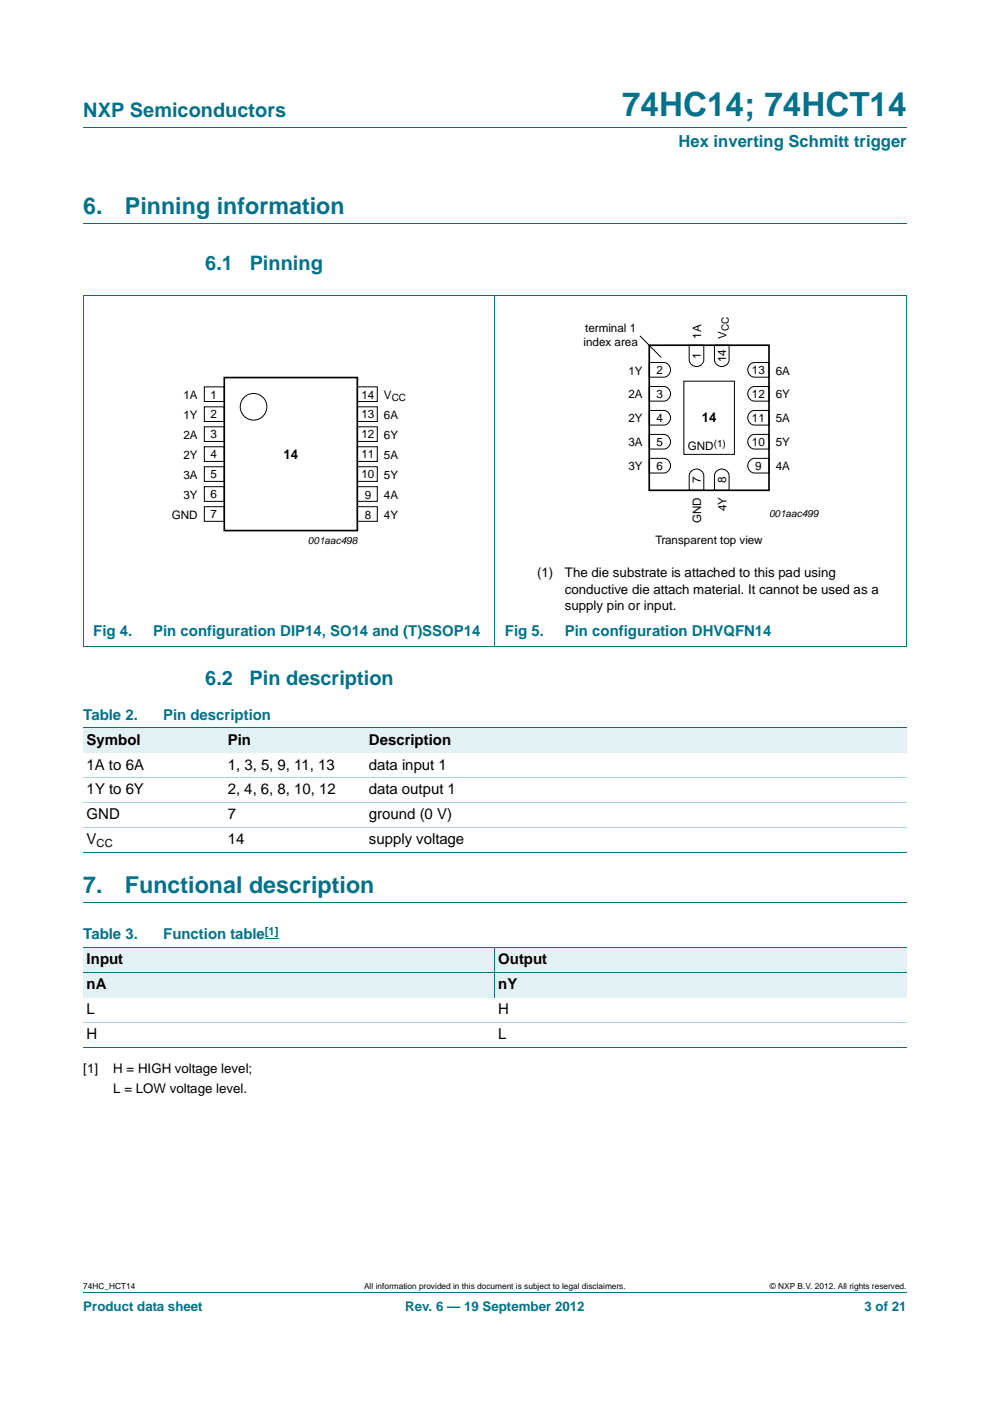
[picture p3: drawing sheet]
<svg xmlns="http://www.w3.org/2000/svg" width="210mm" height="297mm" viewBox="0 0 210 297" stroke-linecap="round" stroke-linejoin="round" font-family="sans-serif">
<defs><g id="words">
<text font-size="7" fill="#00718a" x="132" y="24.6">74HC14; 74HCT14</text>
<g font-size="4.9" fill="#00718a">
<text x="17.7" y="45.4">6.</text>
<text x="26.5" y="45.4">Pinning information</text>
<text x="17.7" y="189.4">7.</text>
<text x="26.5" y="189.4">Functional description</text>
</g>
<g font-size="4.2" fill="#00718a">
<text x="17.7" y="24.9">NXP Semiconductors</text>
<text x="43.5" y="57.3">6.1</text>
<text x="53" y="57.3">Pinning</text>
<text x="43.5" y="145.2">6.2</text>
<text x="52.9" y="145.2">Pin description</text>
</g>
<text font-size="3.5" fill="#00718a" x="143.9" y="31.1">Hex inverting Schmitt trigger</text>
<g font-size="3.2" fill="#00718a">
<text x="19.8" y="134.9">Fig 4.</text>
<text x="32.5" y="134.9">Pin configuration DIP14, SO14 and (T)SSOP14</text>
<text x="107.1" y="134.9">Fig 5.</text>
<text x="119.8" y="134.9">Pin configuration DHVQFN14</text>
<text x="17.7" y="152.6">Table 2.</text>
<text x="34.6" y="152.6">Pin description</text>
<text x="17.7" y="199.1">Table 3.</text>
<text x="34.6" y="199.1">Function table</text>
</g>
<g font-size="3.2">
<text x="18.4" y="157.9">Symbol</text>
<text x="48.3" y="157.9">Pin</text>
<text x="78.3" y="157.9">Description</text>
<text x="18.4" y="163.2">1A to 6A</text>
<text x="48.3" y="163.2">1, 3, 5, 9, 11, 13</text>
<text x="78.3" y="163.2">data input 1</text>
<text x="18.4" y="168.4">1Y to 6Y</text>
<text x="18.4" y="173.7">GND</text>
<text x="48.3" y="173.7">7</text>
<text x="48.3" y="168.4">2, 4, 6, 8, 10, 12</text>
<text x="78.2" y="173.7">ground (0 V)</text>
<text x="78.2" y="168.4">data output 1</text>
<text x="18.4" y="179">V</text>
<text x="48.3" y="179">14</text>
<text x="78.3" y="179">supply voltage</text>
<text x="18.4" y="204.4">Input</text>
<text x="18.4" y="209.7">nA</text>
<text x="105.7" y="204.4">Output</text>
<text x="105.7" y="209.7">nY</text>
<text x="18.4" y="215">L</text>
<text x="105.7" y="215">H</text>
<text x="18.4" y="220.3">H</text>
<text x="105.7" y="220.3">L</text>
</g>
<g font-size="2.8">
<text x="148.8" y="89.6">14</text>
<text x="60.1" y="97.3">14</text>
<text x="113.9" y="122.3">(1)</text>
<text x="119.8" y="125.9">conductive die attach material. It cannot be used as a</text>
<text x="119.8" y="122.3">The die substrate is attached to this pad using</text>
<text x="119.8" y="129.4">supply pin or input.</text>
<text x="17.7" y="227.5">[1]</text>
<text x="24" y="227.5">H = HIGH voltage level;</text>
<text x="24" y="231.7">L = LOW voltage level.</text>
</g>
<g font-size="2.8" fill="#00718a">
<text x="17.7" y="277.9">Product data sheet</text>
<text x="86" y="277.9">Rev. 6 — 19 September 2012</text>
<text x="183.4" y="277.9">3 of 21</text>
</g>
<g font-size="2.5">
<text x="124.1" y="70.4">terminal 1</text>
<text x="148.7" y="71.8" transform="rotate(-90 148.7 71.8)">1A</text>
<text x="154.1" y="71.8" transform="rotate(-90 154.1 71.8)">V</text>
<text x="123.8" y="73.4">index area</text>
<text x="148.6" y="76.1" transform="rotate(-90 148.6 76.1)">1</text>
<text x="154" y="76.8" transform="rotate(-90 154 76.8)">14</text>
<text x="133.3" y="79.4">1Y</text>
<text x="139.3" y="79.3">2</text>
<text x="159.5" y="79.3">13</text>
<text x="164.5" y="79.4">6A</text>
<text x="38.9" y="84.6">1A</text>
<text x="38.9" y="88.8">1Y</text>
<text x="44.6" y="84.5">1</text>
<text x="44.6" y="88.7">2</text>
<text x="76.7" y="84.5">14</text>
<text x="76.7" y="88.7">13</text>
<text x="81.4" y="84.6">V</text>
<text x="81.4" y="88.8">6A</text>
<text x="133.3" y="89.6">2Y</text>
<text x="133.3" y="84.5">2A</text>
<text x="139.3" y="89.5">4</text>
<text x="139.3" y="84.4">3</text>
<text x="159.5" y="89.5">11</text>
<text x="159.5" y="84.4">12</text>
<text x="164.5" y="89.6">5A</text>
<text x="164.5" y="84.5">6Y</text>
<text x="38.9" y="93">2A</text>
<text x="44.6" y="93">3</text>
<text x="76.7" y="93">12</text>
<text x="81.4" y="93">6Y</text>
<text x="133.3" y="94.6">3A</text>
<text x="139.3" y="94.6">5</text>
<text x="145.9" y="95.5">GND</text>
<text x="159.5" y="94.6">10</text>
<text x="164.5" y="94.6">5Y</text>
<text x="38.9" y="97.3">2Y</text>
<text x="38.9" y="101.5">3A</text>
<text x="44.6" y="97.2">4</text>
<text x="44.6" y="101.4">5</text>
<text x="76.7" y="101.4">10</text>
<text x="76.7" y="97.2">11</text>
<text x="81.4" y="97.3">5A</text>
<text x="81.4" y="101.5">5Y</text>
<text x="133.3" y="99.7">3Y</text>
<text x="139.3" y="99.7">6</text>
<text x="160.2" y="99.7">9</text>
<text x="164.5" y="99.7">4A</text>
<text x="38.9" y="105.7">3Y</text>
<text x="44.6" y="105.7">6</text>
<text x="77.4" y="105.7">9</text>
<text x="81.4" y="105.7">4A</text>
<text x="148.6" y="102.4" transform="rotate(-90 148.6 102.4)">7</text>
<text x="154" y="102.4" transform="rotate(-90 154 102.4)">8</text>
<text x="36.4" y="110">GND</text>
<text x="44.6" y="109.9">7</text>
<text x="77.4" y="110">8</text>
<text x="81.4" y="110">4Y</text>
<text x="148.7" y="110.9" transform="rotate(-90 148.7 110.9)">GND</text>
<text x="154.1" y="108.4" transform="rotate(-90 154.1 108.4)">4Y</text>
<text x="139.1" y="115.2">Transparent top view</text>
</g>
<text font-size="2.4" x="20.5" y="179.6">CC</text>
<text font-size="2.4" fill="#00f" x="56.2" y="198.2">[1]</text>
<g font-size="2.1">
<text x="154.6" y="70.1" transform="rotate(-90 154.6 70.1)">CC</text>
<text x="83.1" y="85.1">CC</text>
<text x="151.4" y="94.8">(1)</text>
<text x="163.1" y="109.6">001aac499</text>
<text x="65.3" y="115.3">001aac498</text>
</g>
<g font-size="1.8">
<text x="17.7" y="273.3">74HC_HCT14</text>
<text x="77.2" y="273.3">All information provided in this document is subject to legal disclaimers.</text>
<text x="163.3" y="273.3">© NXP B.V. 2012. All rights reserved.</text>
</g>
</g></defs>
<path d="M17.7 27h174.6M17.7 47.4h174.6M17.6 62.6h174.7M17.7 62.7v74.3M105 62.6v74.5M192.3 62.7v74.3M17.6 137.1h174.7M17.7 191.4h174.6M17.7 273.9h174.6" fill="none" stroke="#00718a" stroke-width=".21"/>
<g fill="none" stroke="#000" stroke-width=".21">
<path d="M135.7 71.2l4.5 4.6M137.7 76.9h3.1a1.56 1.56 0 0 1 1.4 1.5 1.56 1.56 0 0 1-1.4 1.6h-3.1zM146.2 73.2h3.1v3.1a1.56 1.56 0 0 1-1.6 1.4 1.56 1.56 0 0 1-1.5-1.4zM151.5 73.2h3.1v3.1a1.56 1.56 0 0 1-1.5 1.4 1.56 1.56 0 0 1-1.6-1.4zM159.2 77.2l.8-.3h3.1v3.1h-3.1a1.57 1.57 0 0 1-1.3-1.1 1.57 1.57 0 0 1 .5-1.7zM43.3 82h4.3v3.1h-4.3zM43.3 86.3h4.3v3.1h-4.3zM43.3 90.5h4.3v3.1h-4.3zM43.3 94.7h4.3v3.1h-4.3zM43.3 99h4.3v3.1h-4.3zM75.8 99h4.2v3.1h-4.2zM75.8 90.5h4.2v3.1h-4.2z"/>
<path d="M75.8 94.7h4.2v3.1h-4.2zM75.8 82h4.2v3.1h-4.2zM75.8 86.3h4.2v3.1h-4.2zM137.7 97.2h3.1a1.56 1.56 0 0 1 1.4 1.5 1.56 1.56 0 0 1-1.4 1.6h-3.1zM137.7 92.1h3.1a1.56 1.56 0 0 1 1.4 1.6 1.56 1.56 0 0 1-1.4 1.5h-3.1zM137.7 87h3.1a1.56 1.56 0 0 1 1.4 1.6 1.56 1.56 0 0 1-1.4 1.5h-3.1zM137.7 81.9h3.1a1.56 1.56 0 0 1 1.4 1.6 1.56 1.56 0 0 1-1.4 1.5h-3.1zM145 80.8h10.8v15.5h-10.8zM159.2 97.5l.8-.3h3.1v3.1h-3.1a1.57 1.57 0 0 1-1.3-1.1 1.57 1.57 0 0 1 .5-1.7zM159.2 92.4l.8-.3h3.1v3.1h-3.1a1.57 1.57 0 0 1-1.3-1.1 1.57 1.57 0 0 1 .5-1.7zM159.2 87.3l.8-.3h3.1v3.1h-3.1a1.57 1.57 0 0 1-1.3-1.1 1.57 1.57 0 0 1 .5-1.7zM159.2 82.3l.8-.4h3.1v3.1h-3.1a1.57 1.57 0 0 1-1.3-1.1 1.57 1.57 0 0 1 .5-1.6z"/>
<path d="M43.3 103.2h4.3v3.1h-4.3zM43.3 107.4h4.3v3.1h-4.3zM75.8 107.4h4.2v3.1h-4.2zM75.8 103.2h4.2v3.1h-4.2zM146.5 100a1.57 1.57 0 0 1 1.7-.5 1.57 1.57 0 0 1 1.1 1.4v3.1h-3.1v-3.1zM151.9 100a1.57 1.57 0 0 1 1.6-.5 1.57 1.57 0 0 1 1.1 1.4v3.1h-3.1v-3.1z"/>
<circle cx="53.8" cy="86.2" r="2.82"/>
</g>
<path d="M137.7 73.2h25.4v30.8h-25.4zM47.6 80h28.2v32.5h-28.2z" fill="none" stroke="#000" stroke-width=".35"/>
<g fill="#e2f1f4">
<path d="M17.7 154.3h29.9v5.3h-29.9z"/>
<path d="M47.6 154.3h30v5.3h-30z"/>
<path d="M77.6 154.3h114.7v5.3h-114.7z"/>
</g>
<path d="M17.7 154.3h174.6M17.7 180.8h174.6" fill="none" stroke="#00718a" stroke-width=".21"/>
<path d="M17.7 164.9h174.6M17.7 170.2h174.6M17.7 175.5h174.6" fill="none" stroke="#a5d5dc" stroke-width=".21"/>
<path d="M56.2 198.9h2.9" fill="none" stroke="#00f" stroke-width=".21"/>
<g fill="#e2f1f4">
<path d="M17.7 200.9h87.3v5.3h-87.3z"/>
<path d="M105 200.9h87.3v5.3h-87.3z"/>
<path d="M17.7 206.2h87.3v5.3h-87.3z"/>
<path d="M105 206.2h87.3v5.3h-87.3z"/>
</g>
<path d="M17.7 200.9h174.6M17.7 206.2h174.6M105 200.9v10.6M17.7 222.1h174.6" fill="none" stroke="#00718a" stroke-width=".21"/>
<path d="M17.7 216.8h174.6" fill="none" stroke="#a5d5dc" stroke-width=".21"/>
<use href="#words"/>
</svg>
